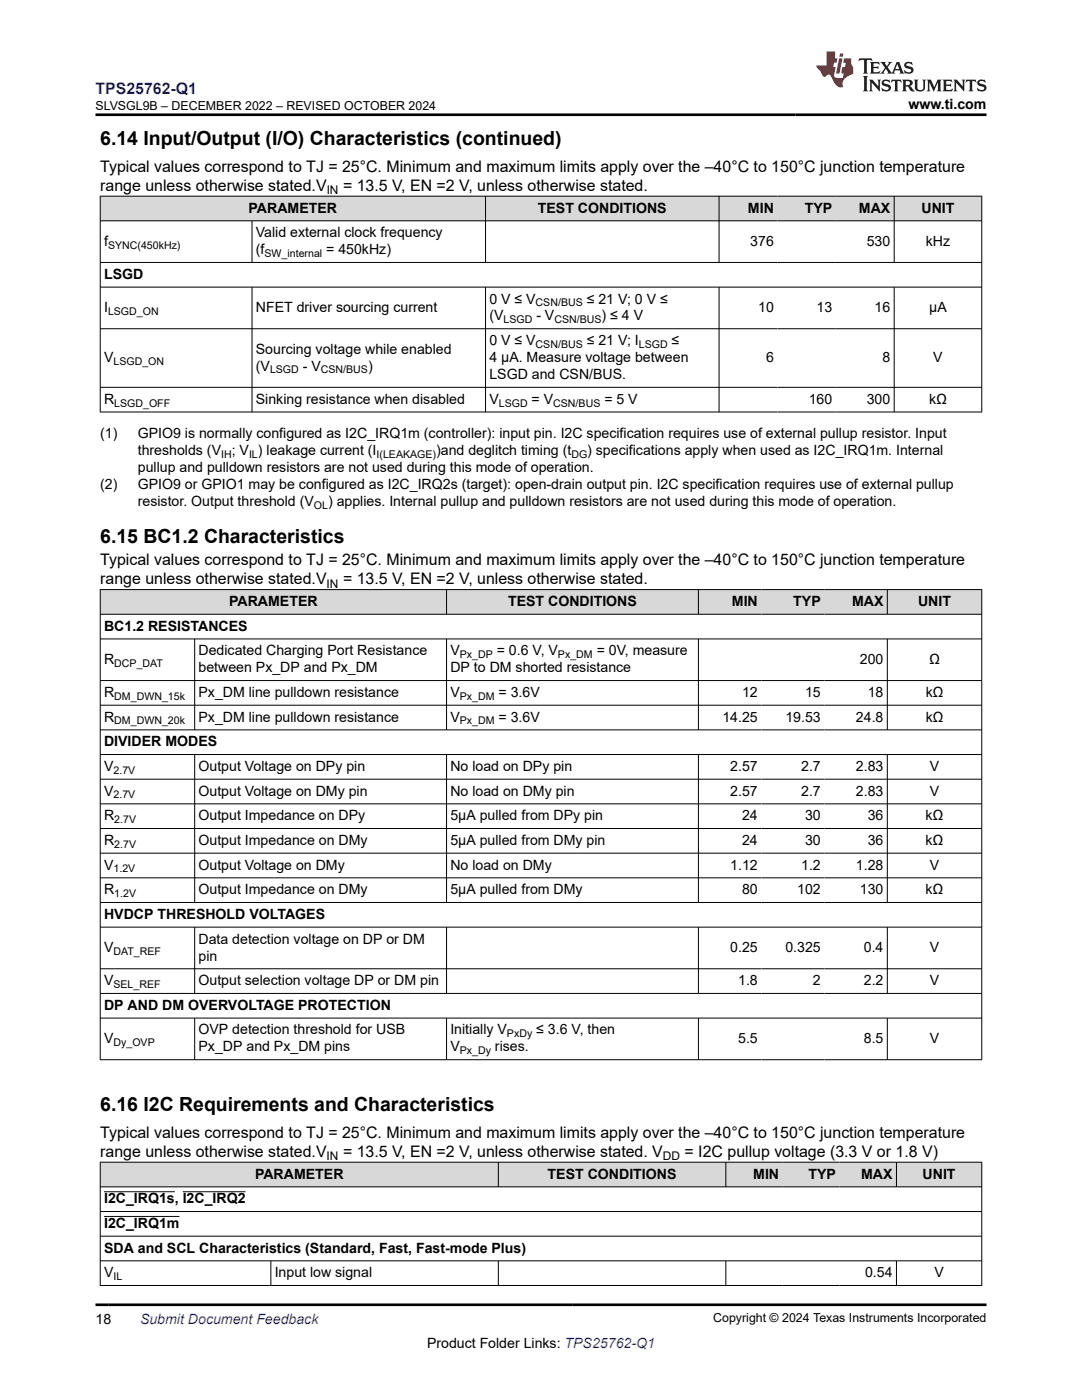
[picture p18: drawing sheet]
<svg xmlns="http://www.w3.org/2000/svg" width="216mm" height="279mm" viewBox="0 0 216 279" stroke-linecap="round" stroke-linejoin="round" font-family="sans-serif">
<defs><g id="words">
<g font-size="3.9">
<text x="20" y="28.8">6.14 Input/Output (I/O) Characteristics (continued)</text>
<text x="20" y="108.4">6.15 BC1.2 Characteristics</text>
<text x="20" y="221.6">6.16 I2C Requirements and Characteristics</text>
</g>
<text font-size="3.2" fill="#00f" x="19.1" y="18.7">TPS25762-Q1</text>
<g font-size="3.2">
<text x="20" y="34.3">Typical values correspond to TJ = 25°C. Minimum and maximum limits apply over the –40°C to 150°C junction temperature</text>
<text x="20" y="38.1">range unless otherwise stated.V</text>
<text x="68.4" y="38.1">= 13.5 V, EN =2 V, unless otherwise stated.</text>
<text x="20" y="112.8">Typical values correspond to TJ = 25°C. Minimum and maximum limits apply over the –40°C to 150°C junction temperature</text>
<text x="20" y="116.6">range unless otherwise stated.V</text>
<text x="68.4" y="116.6">= 13.5 V, EN =2 V, unless otherwise stated.</text>
<text x="20" y="227.1">Typical values correspond to TJ = 25°C. Minimum and maximum limits apply over the –40°C to 150°C junction temperature</text>
<text x="20" y="230.9">range unless otherwise stated.V</text>
<text x="68.4" y="230.9">= 13.5 V, EN =2 V, unless otherwise stated. V</text>
<text x="136.6" y="230.9">= I2C pullup voltage (3.3 V or 1.8 V)</text>
</g>
<g font-size="2.8">
<text x="181.3" y="21.8">www.ti.com</text>
<text x="49.6" y="42.4">PARAMETER</text>
<text x="51.1" y="47.3">Valid external clock frequency</text>
<text x="107.3" y="42.4">TEST CONDITIONS</text>
<text x="149.3" y="42.4">MIN</text>
<text x="160.6" y="42.4">TYP</text>
<text x="171.4" y="42.4">MAX</text>
<text x="183.9" y="42.4">UNIT</text>
<text x="20.8" y="49">f</text>
<text x="51.1" y="50.7">(f</text>
<text x="65.1" y="50.7">= 450kHz)</text>
<text x="149.7" y="49">376</text>
<text x="172.9" y="49">530</text>
<text x="184.7" y="49">kHz</text>
<text x="20.8" y="55.7">LSGD</text>
<text x="20.8" y="62.3">I</text>
<text x="51.1" y="62.3">NFET driver sourcing current</text>
<text x="97.7" y="60.6">0 V ≤ V</text>
<text x="97.7" y="64">(V</text>
<text x="107" y="64">- V</text>
<text x="117.1" y="60.6">≤ 21 V; 0 V ≤</text>
<text x="120" y="64">) ≤ 4 V</text>
<text x="151.3" y="62.3">10</text>
<text x="162.9" y="62.3">13</text>
<text x="174.5" y="62.3">16</text>
<text x="185.4" y="62.3">µA</text>
<text x="51.1" y="70.6">Sourcing voltage while enabled</text>
<text x="97.7" y="68.9">0 V ≤ V</text>
<text x="117.1" y="68.9">≤ 21 V; I</text>
<text x="134" y="68.9">≤</text>
<text x="20.8" y="72.3">V</text>
<text x="51.1" y="74">(V</text>
<text x="60.4" y="74">- V</text>
<text x="73.4" y="74">)</text>
<text x="97.7" y="72.3">4 µA. Measure voltage between</text>
<text x="97.7" y="75.7">LSGD and CSN/BUS.</text>
<text x="152.9" y="72.3">6</text>
<text x="176.1" y="72.3">8</text>
<text x="186.2" y="72.3">V</text>
<text x="20.8" y="80.6">R</text>
<text x="51.1" y="80.6">Sinking resistance when disabled</text>
<text x="97.7" y="80.6">V</text>
<text x="106.1" y="80.6">= V</text>
<text x="120.6" y="80.6">= 5 V</text>
<text x="161.4" y="80.6">160</text>
<text x="172.9" y="80.6">300</text>
<text x="185.4" y="80.6">kΩ</text>
<text x="20" y="87.4">(1)</text>
<text x="27.5" y="87.4">GPIO9 is normally configured as I2C_IRQ1m (controller): input pin. I2C specification requires use of external pullup resistor. Input</text>
<text x="27.5" y="90.8">thresholds (V</text>
<text x="27.5" y="94.1">pullup and pulldown resistors are not used during this mode of operation.</text>
<text x="46.2" y="90.8">; V ) leakage current (I</text>
<text x="87" y="90.8">)and deglitch timing (t</text>
<text x="117.2" y="90.8">) specifications apply when used as I2C_IRQ1m. Internal</text>
<text x="20" y="97.5">(2)</text>
<text x="27.5" y="97.5">GPIO9 or GPIO1 may be configured as I2C_IRQ2s (target): open-drain output pin. I2C specification requires use of external pullup</text>
<text x="27.5" y="100.9">resistor. Output threshold (V</text>
<text x="65.5" y="100.9">) applies. Internal pullup and pulldown resistors are not used during this mode of operation.</text>
<text x="20.8" y="125.9">BC1.2 RESISTANCES</text>
<text x="45.7" y="120.9">PARAMETER</text>
<text x="101.4" y="120.9">TEST CONDITIONS</text>
<text x="146" y="120.9">MIN</text>
<text x="158.3" y="120.9">TYP</text>
<text x="170" y="120.9">MAX</text>
<text x="183.2" y="120.9">UNIT</text>
<text x="39.6" y="130.8">Dedicated Charging Port Resistance</text>
<text x="89.9" y="130.8">V</text>
<text x="99.1" y="130.8">= 0.6 V, V</text>
<text x="119.1" y="130.8">= 0V, measure</text>
<text x="20.8" y="132.5">R</text>
<text x="39.6" y="134.2">between Px_DP and Px_DM</text>
<text x="89.9" y="134.2">DP to DM shorted resistance</text>
<text x="171.6" y="132.5">200</text>
<text x="185.4" y="132.5">Ω</text>
<text x="20.8" y="139.1">R</text>
<text x="39.6" y="139.1">Px_DM line pulldown resistance</text>
<text x="89.9" y="139.1">V</text>
<text x="99.5" y="139.1">= 3.6V</text>
<text x="148.1" y="139.1">12</text>
<text x="160.6" y="139.1">15</text>
<text x="173.1" y="139.1">18</text>
<text x="184.7" y="139.1">kΩ</text>
<text x="20.8" y="144">R</text>
<text x="20.8" y="148.9">DIVIDER MODES</text>
<text x="39.6" y="144">Px_DM line pulldown resistance</text>
<text x="89.9" y="144">V</text>
<text x="99.5" y="144">= 3.6V</text>
<text x="144.2" y="144">14.25</text>
<text x="156.7" y="144">19.53</text>
<text x="170.8" y="144">24.8</text>
<text x="184.7" y="144">kΩ</text>
<text x="20.8" y="153.9">V</text>
<text x="39.6" y="153.9">Output Voltage on DPy pin</text>
<text x="89.9" y="153.9">No load on DPy pin</text>
<text x="145.7" y="153.9">2.57</text>
<text x="159.9" y="153.9">2.7</text>
<text x="170.8" y="153.9">2.83</text>
<text x="185.5" y="153.9">V</text>
<text x="20.8" y="158.8">V</text>
<text x="39.6" y="158.8">Output Voltage on DMy pin</text>
<text x="89.9" y="158.8">No load on DMy pin</text>
<text x="145.7" y="158.8">2.57</text>
<text x="159.9" y="158.8">2.7</text>
<text x="170.8" y="158.8">2.83</text>
<text x="185.5" y="158.8">V</text>
<text x="20.8" y="163.7">R</text>
<text x="39.6" y="163.7">Output Impedance on DPy</text>
<text x="89.9" y="163.7">5µA pulled from DPy pin</text>
<text x="148.1" y="163.7">24</text>
<text x="160.6" y="163.7">30</text>
<text x="173.1" y="163.7">36</text>
<text x="184.7" y="163.7">kΩ</text>
<text x="20.8" y="168.6">R</text>
<text x="20.8" y="173.5">V</text>
<text x="39.6" y="168.6">Output Impedance on DMy</text>
<text x="39.6" y="173.5">Output Voltage on DMy</text>
<text x="89.9" y="168.6">5µA pulled from DMy pin</text>
<text x="89.9" y="173.5">No load on DMy</text>
<text x="145.7" y="173.5">1.12</text>
<text x="148.1" y="168.6">24</text>
<text x="159.9" y="173.5">1.2</text>
<text x="160.6" y="168.6">30</text>
<text x="170.8" y="173.5">1.28</text>
<text x="173.1" y="168.6">36</text>
<text x="184.7" y="168.6">kΩ</text>
<text x="185.5" y="173.5">V</text>
<text x="20.8" y="178.5">R</text>
<text x="39.6" y="178.5">Output Impedance on DMy</text>
<text x="89.9" y="178.5">5µA pulled from DMy</text>
<text x="148.1" y="178.5">80</text>
<text x="159.1" y="178.5">102</text>
<text x="171.6" y="178.5">130</text>
<text x="184.7" y="178.5">kΩ</text>
<text x="20.8" y="183.4">HVDCP THRESHOLD VOLTAGES</text>
<text x="20.8" y="190">V</text>
<text x="39.6" y="188.3">Data detection voltage on DP or DM</text>
<text x="39.6" y="191.7">pin</text>
<text x="145.7" y="190">0.25</text>
<text x="156.7" y="190">0.325</text>
<text x="172.4" y="190">0.4</text>
<text x="185.5" y="190">V</text>
<text x="20.8" y="196.6">V</text>
<text x="39.6" y="196.6">Output selection voltage DP or DM pin</text>
<text x="147.3" y="196.6">1.8</text>
<text x="162.2" y="196.6">2</text>
<text x="172.4" y="196.6">2.2</text>
<text x="185.5" y="196.6">V</text>
<text x="20.8" y="201.5">DP AND DM OVERVOLTAGE PROTECTION</text>
<text x="20.8" y="208.1">V</text>
<text x="39.6" y="206.5">OVP detection threshold for USB</text>
<text x="39.6" y="209.8">Px_DP and Px_DM pins</text>
<text x="89.9" y="206.5">Initially V</text>
<text x="89.9" y="209.8">V</text>
<text x="98.8" y="209.8">rises.</text>
<text x="107" y="206.5">≤ 3.6 V, then</text>
<text x="147.3" y="208.1">5.5</text>
<text x="172.4" y="208.1">8.5</text>
<text x="185.5" y="208.1">V</text>
<text x="50.9" y="235.2">PARAMETER</text>
<text x="109.3" y="235.2">TEST CONDITIONS</text>
<text x="150.3" y="235.2">MIN</text>
<text x="161.3" y="235.2">TYP</text>
<text x="171.8" y="235.2">MAX</text>
<text x="184.1" y="235.2">UNIT</text>
<text x="20.8" y="240.1">I2C_IRQ1s, I2C_IRQ2</text>
<text x="20.8" y="245.1">I2C_IRQ1m</text>
<text x="20.8" y="250">SDA and SCL Characteristics (Standard, Fast, Fast-mode Plus)</text>
<text x="20.8" y="254.9">V</text>
<text x="54.8" y="254.9">Input low signal</text>
<text x="172.6" y="254.9">0.54</text>
<text x="186.4" y="254.9">V</text>
<text x="19.1" y="264.2">18</text>
<text x="85.2" y="269">Product Folder Links: TPS25762-Q1</text>
</g>
<text font-size="2.8" fill="#00f" x="27.9" y="264.2">Submit Document Feedback</text>
<g font-size="2.5">
<text x="19.1" y="21.9">SLVSGL9B – DECEMBER 2022 – REVISED OCTOBER 2024</text>
<text x="142.3" y="263.9">Copyright © 2024 Texas Instruments Incorporated</text>
</g>
<g font-size="2.4">
<text x="65.2" y="38.7">IN</text>
<text x="65.2" y="117.3">IN</text>
<text x="65.2" y="231.5">IN</text>
<text x="132.3" y="231.5">DD</text>
</g>
<g font-size="2.1">
<text x="21.6" y="49.6">SYNC(450kHz)</text>
<text x="52.8" y="51.3">SW_internal</text>
<text x="21.6" y="62.8">LSGD_ON</text>
<text x="100.5" y="64.5">LSGD</text>
<text x="106.9" y="61.1">CSN/BUS</text>
<text x="110.6" y="64.5">CSN/BUS</text>
<text x="106.9" y="69.4">CSN/BUS</text>
<text x="127.5" y="69.4">LSGD</text>
<text x="22.6" y="72.8">LSGD_ON</text>
<text x="53.9" y="74.5">LSGD</text>
<text x="64" y="74.5">CSN/BUS</text>
<text x="22.8" y="81.1">LSGD_OFF</text>
<text x="99.5" y="81.1">LSGD</text>
<text x="110.4" y="81.1">CSN/BUS</text>
<text x="44.1" y="91.3">IH</text>
<text x="49.7" y="91.3">IL</text>
<text x="75.1" y="91.3">I(LEAKAGE)</text>
<text x="114" y="91.3">DG</text>
<text x="62.6" y="101.5">OL</text>
<text x="91.8" y="131.3">Px_DP</text>
<text x="111.3" y="131.3">Px_DM</text>
<text x="22.8" y="133">DCP_DAT</text>
<text x="22.8" y="139.7">DM_DWN_15k</text>
<text x="91.8" y="139.7">Px_DM</text>
<text x="22.8" y="144.6">DM_DWN_20k</text>
<text x="91.8" y="144.6">Px_DM</text>
<text x="22.6" y="154.4">2.7V</text>
<text x="22.6" y="159.3">2.7V</text>
<text x="22.8" y="164.3">2.7V</text>
<text x="22.8" y="169.2">2.7V</text>
<text x="22.6" y="174.1">1.2V</text>
<text x="22.8" y="179">1.2V</text>
<text x="22.6" y="190.6">DAT_REF</text>
<text x="22.6" y="197.2">SEL_REF</text>
<text x="22.6" y="208.7">Dy_OVP</text>
<text x="101.2" y="207">PxDy</text>
<text x="91.8" y="210.4">Px_Dy</text>
<text x="22.6" y="255.5">IL</text>
</g>
</g></defs>
<g fill="#d8d8d8">
<path d="M20 39.1h175.9v5h-175.9z" fill-rule="evenodd"/>
<path d="M20.1 39.2h76.7v4.8h-76.7z" fill-rule="evenodd"/>
<path d="M96.9 39.2h46.5v4.8h-46.5z" fill-rule="evenodd"/>
<path d="M143.5 39.2h11.6v4.8h-11.6z" fill-rule="evenodd"/>
<path d="M155.1 39.2h11.7v4.8h-11.7z" fill-rule="evenodd"/>
<path d="M166.8 39.2h11.6v4.8h-11.6z" fill-rule="evenodd"/>
<path d="M178.5 39.2h17.3v4.8h-17.3z" fill-rule="evenodd"/>
</g>
<g fill="none" stroke="#000" stroke-width=".2">
<path d="M19.9 39.1h176.1M20 39.1v43.2M96.9 39.1v13.3M143.5 39.1v13.3M178.4 39.1v13.3M195.9 39.1v43.2M19.9 44.1h176.1M19.9 52.4h176.1M19.9 57.3h176.1M50.3 44.1v8.3M50.3 57.3v25M96.9 57.3v25"/>
<path d="M143.5 57.3v25M178.4 57.3v25M19.9 65.6h176.1M19.9 77.3h176.1M19.9 82.2h176.1"/>
</g>
<g fill="#d8d8d8">
<path d="M20 117.7h175.9v4.9h-175.9z" fill-rule="evenodd"/>
<path d="M20.1 117.7h68.9v4.8h-68.9z" fill-rule="evenodd"/>
<path d="M89.2 117.7h50.1v4.8h-50.1z" fill-rule="evenodd"/>
<path d="M139.4 117.7h12.5v4.8h-12.5z" fill-rule="evenodd"/>
<path d="M151.9 117.7h12.6v4.8h-12.6z" fill-rule="evenodd"/>
<path d="M164.5 117.7h12.5v4.8h-12.5z" fill-rule="evenodd"/>
<path d="M177.1 117.7h18.7v4.8h-18.7z" fill-rule="evenodd"/>
</g>
<g fill="none" stroke="#000" stroke-width=".2">
<path d="M19.9 117.7h176.1M20 117.6v94M89.1 117.6v5.1M139.4 117.6v5.1M177.1 117.6v5.1M195.9 117.6v94M19.9 122.6h176.1M19.9 127.5h176.1M19.9 135.8h176.1M38.8 127.5v18.2M89.1 127.5v18.2M139.4 127.5v18.2"/>
<path d="M177.1 127.5v18.2M19.9 140.7h176.1M19.9 145.7h176.1M19.9 150.6h176.1M19.9 155.5h176.1M38.8 150.6v29.6M89.1 150.6v29.6M139.4 150.6v29.6M177.1 150.6v29.6M19.9 160.4h176.1M19.9 165.3h176.1M19.9 170.3h176.1"/>
<path d="M19.9 175.2h176.1M19.9 180.1h176.1M19.9 185h176.1M19.9 193.3h176.1M19.9 198.3h176.1M38.8 185v13.3M89.1 185v13.3M139.4 185v13.3M177.1 185v13.3M19.9 203.2h176.1M19.9 211.5h176.1M38.8 203.2v8.4"/>
<path d="M89.1 203.2v8.4M139.4 203.2v8.4M177.1 203.2v8.4"/>
</g>
<g fill="#d8d8d8">
<path d="M20 231.9h175.9v5h-175.9z" fill-rule="evenodd"/>
<path d="M20.1 232h79.3v4.8h-79.3z" fill-rule="evenodd"/>
<path d="M99.5 232h45.3v4.8h-45.3z" fill-rule="evenodd"/>
<path d="M144.9 232h11.3v4.8h-11.3z" fill-rule="evenodd"/>
<path d="M156.2 232h11.3v4.8h-11.3z" fill-rule="evenodd"/>
<path d="M167.5 232h11.3v4.8h-11.3z" fill-rule="evenodd"/>
<path d="M178.9 232h16.9v4.8h-16.9z" fill-rule="evenodd"/>
</g>
<g fill="none" stroke="#000" stroke-width=".2">
<path d="M19.9 231.9h176.1M19.9 236.9h176.1M20 231.9v24.7M20.8 237.8h14.1M36.5 237.8h12.5M99.4 231.9v5M144.8 231.9v5M178.9 231.9v5M195.9 231.9v24.7M19.9 241.8h176.1M19.9 246.7h176.1M19.9 251.6h176.1"/>
<path d="M19.9 256.5h176.1M20.8 242.8h15M54 251.6v5M99.4 251.6v5M144.8 251.6v5M178.9 251.6v5"/>
</g>
<path d="M171.5 11.6l-.2 .6 .5-.2h.6v.1v2.2l-.2 .4h1l-.2-.4v-2.2v-.1h.5l.6 .2-.2-.6zM173.6 12.4l.2 .3v1.6l-.2 .4h1.9l.1-.6a1.08 1.08 0 0 1-1.3 .2v-.7h.6l.4 .2v-.7l-.4 .2h-.6v-.5l.2-.2a1 1 0 0 1 1 .3l-.1-.5zM175.7 12.4l.9 1.1-1 1.2h.9l-.2-.2 .5-.8 .4 .8-.2 .2h1.6l-.2-.2 .2-.5h.9l.1 .5-.1 .2h.9l-.2-.4-.8-1.9h-.5l-.9 2.1-.9-1.1 .9-1h-.8l.2 .2-.4 .6-.4-.6 .2-.2zM179 12.8l.4 1h-.7zM180.7 12.5a.65 .65 0 0 0-.2 .7 .65 .65 0 0 0 .6 .5l.6 .1 .1 .3a.79 .79 0 0 1-.7 .4 .79 .79 0 0 1-.7-.5l.1 .7 .2-.1a.93 .93 0 0 0 1.1 0 .93 .93 0 0 0 .4-.9 1.46 1.46 0 0 0-1.2-.6l-.1-.3a1.09 1.09 0 0 1 1.2 .2l-.2-.6-.1 .1-.5-.2zM172.2 15.2l.2 .4v2.2l-.2 .4h1l-.2-.4v-2.2l.2-.4zM173.4 15.9l.2 .4v1.5l-.2 .4h.8l-.3-.4 .1-1.3 1.6 1.8v-2l.2-.4h-.7l.1 .2 .1 1.1-1.2-1.3zM176.2 16a.65 .65 0 0 0-.2 .8 .65 .65 0 0 0 .6 .4l.6 .2 .1 .2a.79 .79 0 0 1-.7 .4 .79 .79 0 0 1-.7-.5l.1 .7 .2-.1a.93 .93 0 0 0 1.1 .1 .93 .93 0 0 0 .4-1 1.46 1.46 0 0 0-1.2-.5l-.1-.4a1.09 1.09 0 0 1 1.2 .2l-.1-.6-.2 .1-.5-.1zM177.9 15.9l-.1 .6a.63 .63 0 0 1 .8-.3v1.6l-.3 .4h1l-.2-.4v-1.6a.66 .66 0 0 1 .8 .3l-.1-.6zM180 15.9l.2 .4v1.5l-.2 .4h1l-.2-.2-.1-.7h.5l.1 .2a.79 .79 0 0 0 1.2 .6l-1-.9a.61 .61 0 0 0 .6-.6 .61 .61 0 0 0-.5-.7zM180.8 16.2h.1a.47 .47 0 0 1 .5 .1 .47 .47 0 0 1 .1 .5l-.1 .1-.7 .1zM182.3 15.9l.2 .2a2.27 2.27 0 0 0 .4 2 1.04 1.04 0 0 0 1.7-.7v-1.3l.2-.2h-.8l.2 .4v1.1a.6 .6 0 0 1-.6 .6 .6 .6 0 0 1-.6-.6v-1.1l.3-.4zM184.9 15.9l.2 .4v1.5l-.2 .4h.8l-.3-.4v-1.4l.9 1.9 .9-1.9v1.4l-.3 .4h1l-.2-.4v-1.5l.2-.4h-.8l-.7 1.5-.6-1.5zM188.1 15.9l.2 .4v1.5l-.2 .4h1.9l.1-.6a1.09 1.09 0 0 1-1.3 .2v-.7h.6l.4 .2v-.6l-.4 .2h-.6v-.6l.2-.1a1.01 1.01 0 0 1 1 .3l-.1-.6zM190.2 15.9l.3 .4v1.5l-.3 .4h.8l-.2-.4v-1.3l1.6 1.8v-2l.2-.4h-.7l.2 .2v1.1l-1.2-1.3zM192.8 15.9l-.1 .6a.63 .63 0 0 1 .8-.3v1.6l-.3 .4h1l-.2-.4v-1.6a.66 .66 0 0 1 .8 .3l-.1-.6zM195.2 16a.65 .65 0 0 0-.2 .8 .65 .65 0 0 0 .6 .4l.6 .2 .2 .2a.79 .79 0 0 1-.7 .4 .79 .79 0 0 1-.7-.5l.1 .7 .2-.1a.93 .93 0 0 0 1 .1 .93 .93 0 0 0 .5-1 1.46 1.46 0 0 0-1.3-.5v-.4a1.09 1.09 0 0 1 1.2 .2l-.2-.6-.2 .1-.5-.1z" fill="#231f20"/>
<path d="M164.9 10.3v2.7h-2l.1 .4 .8 1a.95 .95 0 0 0 1 .9 .59 .59 0 0 1 .5-.4 .59 .59 0 0 1 .5 .3l.4 .8a1.59 1.59 0 0 0 2.1 1.4 1.61 1.61 0 0 1 1-2.3l1-.3-.1-1.5a1.59 1.59 0 0 1-.3-1.7h-1.5l-.2 .9h.6l-.2 .9h-.5l-.2 .9v.3l.4 .1-.1 .9h-.7a.73 .73 0 0 1-1-.7l.3-1.5h-.5l.1-.9h.5l.2-.9h-.5v-1.3zM167.4 11.6l-.6 3.1h.7l.6-3.1zM167.6 10.7l-.1 .6h.7l.1-.6z" fill="#ed1c24"/>
<path d="M19.1 22.9h177.8M19.1 260.4h177.8" fill="none" stroke="#000" stroke-width=".53"/>
<use href="#words"/>
</svg>
